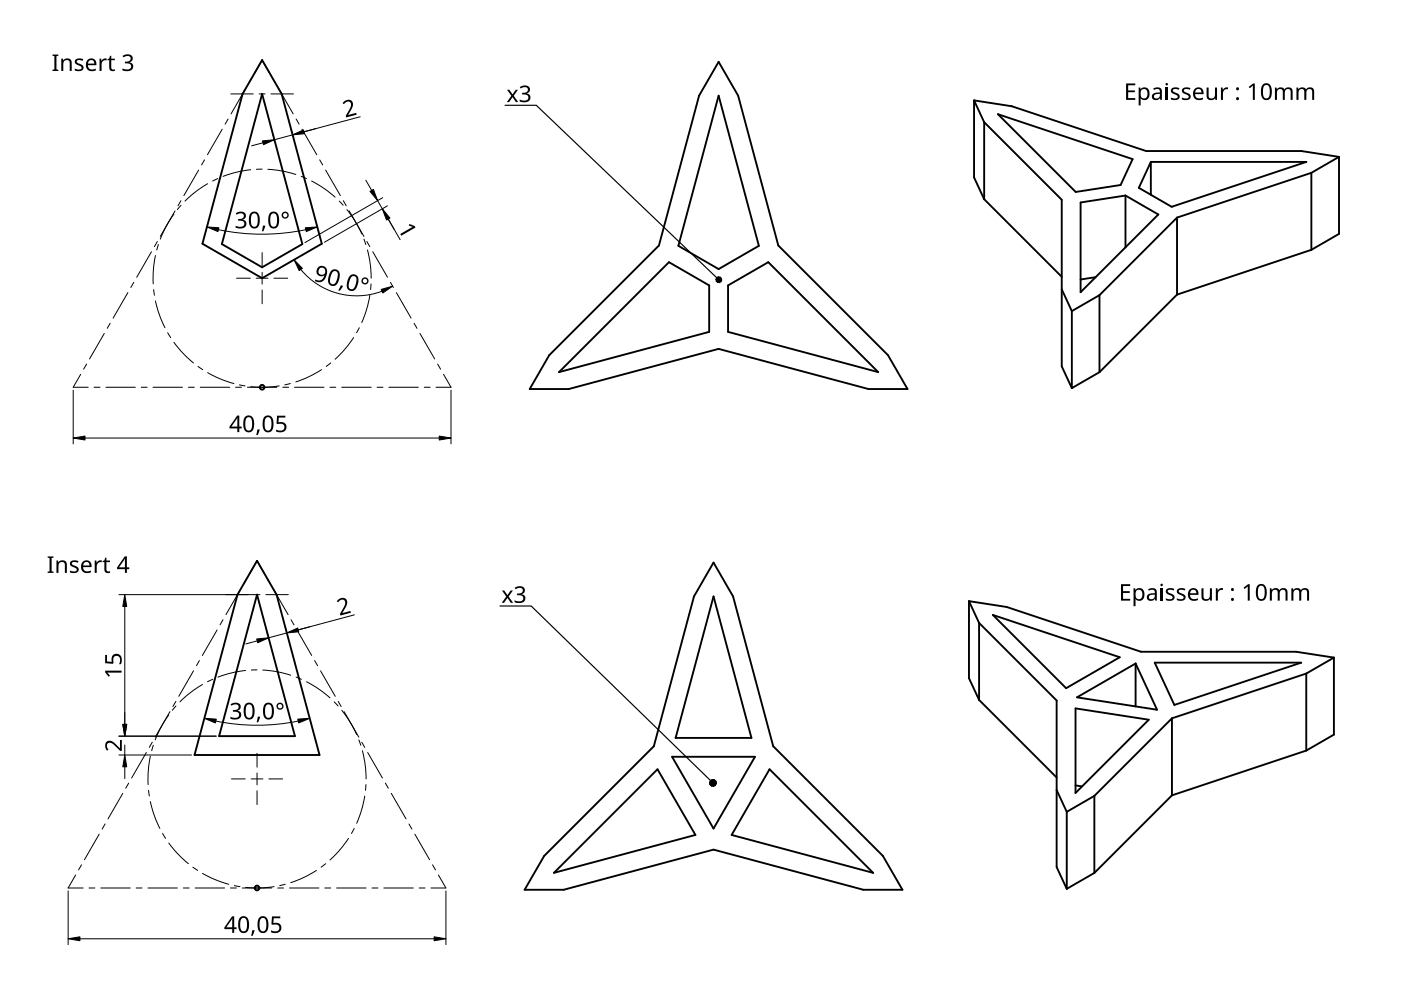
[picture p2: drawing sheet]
<svg xmlns="http://www.w3.org/2000/svg" width="297mm" height="210mm" viewBox="0 0 297 210" stroke-linecap="round" stroke-linejoin="round" font-family="sans-serif">
<path d="M55.6 19.9l8.5 31.9-8.5 4.9-8.6-4.9zM55.6 12.7l4.1 7.2 8.5 31.8-12.6 7.3-12.7-7.3 8.5-31.8zM54.5 118.9l4.1 7.2 9.1 34h-26.5l9.2-34zM54.5 126.1l8 30h-16z" fill="none" stroke="#000" stroke-width=".4"/>
<g fill="none" stroke="#000" stroke-width=".21">
<path d="M52.1 18.7l-3.1 5.4M53.4 16.6l-.7 1.1M54 15.5l1.6-2.8 1.6 2.8M57.8 16.6l.6 1.1M59 18.7l3.2 5.4M42.1 36.1l-3.1 5.4M43.4 33.9l-.7 1.1M44 39a23.1 23.1 0 0 0-4.8 3.6M46.2 37.9l-1.1 .5M47.1 27.4l-3.1 5.4M48.4 25.2l-.7 1.1M53.2 36a23.1 23.1 0 0 0-5.9 1.4"/>
<path d="M55.6 35.9h-1.2M56.8 35.9a23.1 23.1 0 0 1 5.9 1.1M62.8 25.2l.6 1.1M63.9 37.4l1.1 .5M64 27.4l3.2 5.4M66.1 38.4a23.1 23.1 0 0 1 4.9 3.4M67.8 33.9l.6 1.1M69 36.1l3.2 5.4M28.4 59.9l-.7 1.1M32.1 53.4l-3.1 5.4M33 54.2a23.1 23.1 0 0 0-.5 6M33.4 51.2l-.7 1.1"/>
<path d="M33.6 51.8l-.4 1.2M36.9 45.4a23.1 23.1 0 0 0-2.9 5.3M37.1 44.7l-3.1 5.4M38.4 42.6l-.7 1M38.4 43.5l-.8 .9M71.9 42.6l.9 .9M72.8 42.6l.6 1M73.5 44.4a23.1 23.1 0 0 1 3.2 5.2M74 44.7l3.2 5.4M77.2 50.7l.4 1.1M77.8 51.2l.6 1.1M77.9 53a23.1 23.1 0 0 1 .8 6"/>
<path d="M79 53.4l3.2 5.4M82.8 59.9l.6 1.1M17.1 79.4l-1.6 2.7h3.2M18.4 77.2l-.7 1.1M22.1 70.7l-3.1 5.4M23.4 68.5l-.7 1.1M27.1 62l-3.1 5.5M32.6 61.4l.1 1.2M33 63.8a23.1 23.1 0 0 0 2 5.7M35.5 70.5l.7 1.1M36.9 72.6a23.1 23.1 0 0 0 4.1 4.4M42 77.7l1 .7"/>
<path d="M44 79a23.1 23.1 0 0 0 5.6 2.3M68.2 78.4a23.1 23.1 0 0 1-5.5 2.6M70.1 77l-.9 .7M75 71.6a23.1 23.1 0 0 1-4 4.6M76.2 69.5l-.6 1M78.4 62.6a23.1 23.1 0 0 1-1.7 5.8M78.7 60.2l-.1 1.2M84 62l3.2 5.5M87.8 68.5l.6 1.1M89 70.7l3.2 5.4M92.8 77.2l.6 1.1M94 79.4l1.6 2.7h-3.1"/>
<path d="M19.9 82.1h1.3M22.4 82.1h6.3M29.9 82.1h1.3M32.4 82.1h6.3M39.9 82.1h1.3M42.4 82.1h6.3M49.9 82.1h1.3M50.8 81.6l1.2 .2M52.4 82.1h6.3M59.2 81.8a23.1 23.1 0 0 1-6 .2M59.9 82.1h1.3M61.6 81.3l-1.2 .3"/>
<path d="M62.4 82.1h6.3M69.9 82.1h1.3M72.4 82.1h6.3M79.9 82.1h1.3M82.5 82.1h6.2M90 82.1h1.2M46 133.6l-3.1 5.4M47.3 131.4l-.6 1.1M51 124.9l-3.1 5.4M52.3 122.7l-.6 1.1M52.9 121.7l1.6-2.8 1.6 2.8M56.7 122.7l.6 1.1"/>
<path d="M58 124.9l3.1 5.4M61.7 131.4l.6 1.1M63 133.6l3.1 5.4M31 159.5l-3.1 5.5M32.3 157.4l-.6 1.1M32.5 158l-.3 1.2M35.8 151.6a23.1 23.1 0 0 0-2.9 5.3M36 150.9l-3.1 5.4M37.3 148.7l-.6 1.1M37.3 149.7l-.8 .9M41 142.2l-3.1 5.4M42.3 140.1l-.6 1"/>
<path d="M42.9 145.1a23.1 23.1 0 0 0-4.8 3.7M45.1 144l-1.1 .5M52.1 142.2a23.1 23.1 0 0 0-5.9 1.4M54.5 142l-1.2 .1M55.7 142.1a23.1 23.1 0 0 1 5.9 1.1M62.8 143.6l1.1 .4M65 144.5a23.1 23.1 0 0 1 5 3.5M66.7 140.1l.6 1M68 142.2l3.1 5.4M70.8 148.8l.9 .9M71.7 148.7l.6 1.1M72.5 150.6a23.1 23.1 0 0 1 3.1 5.1"/>
<path d="M73 150.9l3.1 5.4M76.1 156.9l.4 1.1M76.7 157.4l.6 1.1M76.8 159.2a23.1 23.1 0 0 1 .8 6M78 159.5l3.1 5.5M21 176.9l-3.1 5.4M22.3 174.7l-.6 1.1M26 168.2l-3.1 5.4M27.3 166l-.6 1.1M31.5 167.6l.2 1.2M31.9 160.3a23.1 23.1 0 0 0-.5 6.1M31.9 170a23.1 23.1 0 0 0 2 5.7"/>
<path d="M34.5 176.7l.6 1M35.8 178.7a23.1 23.1 0 0 0 4.1 4.4M73.9 177.7a23.1 23.1 0 0 1-3.9 4.6M75.1 175.7l-.6 1M77.3 168.8a23.1 23.1 0 0 1-1.7 5.8M77.6 166.4l-.1 1.2M81.7 166l.6 1.1M83 168.2l3.1 5.4M86.7 174.7l.6 1.1M88 176.9l3.1 5.4M16 185.5l-1.6 2.8h3.2M17.3 183.4l-.6 1"/>
<path d="M18.9 188.3h1.2M21.4 188.3h6.2M28.9 188.3h1.2M31.4 188.3h6.2M38.9 188.3h1.2M40.9 183.9l1 .6M41.4 188.3h6.2M42.9 185.2a23.1 23.1 0 0 0 5.6 2.3M48.9 188.3h1.2M49.7 187.8l1.2 .2M51.4 188.3h6.2M58.1 188a23.1 23.1 0 0 1-6 .2"/>
<path d="M58.9 188.3h1.2M60.5 187.5l-1.2 .3M61.4 188.3h6.2M67.1 184.5a23.1 23.1 0 0 1-5.5 2.6M68.9 188.3h1.2M69 183.1l-.9 .8M71.4 188.3h6.2M78.9 188.3h1.2M81.4 188.3h6.2M88.9 188.3h1.2M91.7 183.4l.6 1M93 185.5l1.5 2.8h-3.1"/>
</g>
<g fill="none" stroke="#000" stroke-width=".4">
<circle cx="55.6" cy="82.1" r=".5"/>
<circle cx="54.5" cy="188.3" r=".5"/>
</g>
<g fill="none" stroke="#000" stroke-width=".4">
<path d="M152.4 13.1l4.1 7.2 8.5 31.8 23.3 23.2 4.1 7.2h-8.3l-31.7-8.5-31.8 8.5h-8.3l4.2-7.2 23.2-23.2 8.5-31.8zM152.4 20.3l8.5 31.8-8.5 5-8.6-5zM206.5 21.3v16.3l2.2 4.6M206.5 21.3l8 1.2 28.5 9.5h32.9l8 1.3M206.5 21.3l2.2 4.6M208.7 25.9l16.4 16.5v35.3l2.2 4.6M208.7 25.9v16.3M211.6 24.2l28.5 9.5-2.5 5.5-9.5 1.5zM244 34.3h33l-28.6 9.5-6.9-4zM244 34.3v7M278 36.6l-28.4 9.5M278 36.6v16.4"/>
<path d="M283.9 33.3v16.3l-5.9 3.4M283.9 33.3l-5.9 3.3M208.7 42.2l16.4 16.5M229.1 42.9l9.5-1.4 7 4-16.5 16.5zM232.3 58.8l-3.2 .5M238.6 41.5v10.9M249.6 46.1l-16.5 16.5M249.6 46.1v16.4M278 53l-28.4 9.5M118.5 78.9l23.3-23.3 8.6 4.9v9.9zM154.4 60.5l8.5-4.9 23.3 23.3-31.8-8.5zM225.1 61.3l2.2 4.7"/>
<path d="M227.3 66v16.3M233.1 62.6l-5.8 3.4M233.1 62.6v16.3M233.1 78.9l-5.8 3.4M249.6 62.5l-16.5 16.4M151.3 119.3l4.1 7.2 8.5 31.7 23.3 23.3 4.1 7.2h-8.2l-31.8-8.6-31.8 8.6h-8.3l4.2-7.2 23.2-23.3 8.5-31.7zM151.3 126.5l8 30h-16.1zM205.4 127.5l8 1.2 28.5 9.5h32.9l8 1.2M205.4 127.5v16.3l2.2 4.6M205.4 127.5l2.2 4.6M207.6 132.1l16.4 16.4v35.3l2.2 4.7M207.6 132.1v16.3"/>
<path d="M210.5 130.4l26.9 9-11.4 6.5zM282.8 139.4v16.4l-5.8 3.3M282.8 139.4l-5.8 3.4M207.6 148.4l16.4 16.5M228 150.2l15.6 2.4-15.6 15.5zM228.3 147.9l12.5-7.2 4.5 9.8zM240.8 140.7v9.1M244.8 140.5h31.1l-26.9 9zM248.5 152.3v16.3M248.5 152.3l-16.5 16.4M277 142.8l-28.5 9.5M277 159.1l-28.5 9.5"/>
<path d="M277 142.8v16.3M139.4 163.1l8 13.9-30 8.1zM142.5 160.5h17.6l-8.8 15.2zM163.2 163.1l21.9 22-30-8.1zM224 167.5l2.2 4.6M226.2 172.1v16.4M228 166.5l1.4 .2M232 168.7l-5.8 3.4M232 168.7v16.4M248.5 168.6l-16.5 16.5M232 185.1l-5.8 3.4"/>
</g>
<g fill="none" stroke="#000" stroke-width=".21">
<path d="M55.8 30.3l-2.5 .6M57.9 28.4l.1 .6M61.7 27.4l.2 .6M76.4 24.8l-18.2 4.8M77.6 38.2l1.2 2.2M46.3 48.7a45.2 45.2 0 0 0 18.5 0M63.8 57.1a15.3 15.3 0 0 0 17.2 4.6M80.1 42.5l4.7 8.3M81.1 41.9l-16.5 9.5M82.1 43.6l-13.3 7.8M15.5 82.7v11.4M18 92.9h75.1"/>
<path d="M95.6 82.7v11.4M25.2 126.1h28.7M26.5 128.6v25M54.5 135.9l-2.4 .6M56.6 134l.2 .6M60.5 133l.2 .6M75.1 130.4l-18.2 4.8M25.2 156.1h20.6M26.5 158v2.1M63.2 152.9a43.1 43.1 0 0 1-17.4 0M25.2 160.1h15.4M26.5 162.6v2.5"/>
<path d="M14.4 188.9v11.4M16.9 199h75.1M94.5 188.9v11.4"/>
</g>
<g fill="#000" stroke="#000" stroke-width=".21">
<path d="M55.7 29.9l2.5-.3-2.3 1.1zM62 28.6l2.3-1.1 .3 .8zM43.9 48.1l2.5 .2-.2 .8zM62.3 55.1l1.8 1.8-.7 .5zM64.7 48.3l2.6-.2-2.4 1zM78.4 40.6l.8-.4 .9 2.3zM81.1 44.3l1.6 1.9-.8 .4zM151.8 59.2l.6 .1-.5 .3zM151.9 59.6l.5-.3-.3 .6zM151.9 58.9l.5 .4-.6-.1zM152.4 59.3l.1 .6h-.4zM151.9 58.9l.4-.2 .1 .6z"/>
<path d="M152.4 59.3l.5 .4-.4 .2zM152.3 58.7h.4l-.3 .6zM152.4 59.3l.6 .1-.1 .3zM152.7 58.7l.3 .3-.6 .3zM152.4 59.3l.6-.3v.4zM80.8 61.4l2.4-.7-2 1.4zM15.5 92.9l2.5-.4v.8zM93.1 92.5l2.5 .4-2.5 .4zM26.5 126.1l.4 2.5h-.9zM54.4 135.5l2.5-.3-2.3 1.1zM60.8 134.2l2.3-1.1 .2 .9zM26 153.6h.9l-.4 2.5z"/>
<path d="M43.3 152.3l2.6 .2-.2 .8zM63.1 152.5l2.6-.2-2.4 1zM26.5 160.1l.4 2.5h-.9zM150.4 165.9l.8 .1-.7 .3zM150.5 166.3l.7-.3-.4 .7zM150.6 165.5l.6 .5-.8-.1zM151.2 166l.1 .7h-.5zM150.6 165.5l.4-.2 .2 .7zM151.2 166l.5 .5-.4 .2zM151 165.3h.5l-.3 .7zM151.2 166l.7 .1-.2 .4zM151.5 165.3l.3 .4-.6 .3z"/>
<path d="M151.2 166l.6-.3 .1 .4zM14.4 199l2.5-.4v.9zM92 198.6l2.5 .4-2.5 .5z"/>
</g>
<g fill="#000">
<path d="M11.1 11.6h1.3v.2l-.4 .1v2.8l.4 .1v.2h-1.3v-.2l.4-.1v-2.8l-.4-.1zM13 12.4h.3l.1 .4a1 1 0 0 1 1.1-.4 1 1 0 0 1 .7 .9v1.7h-.4v-1.6a.7 .7 0 0 0-.9-.6 .7 .7 0 0 0-.5 .9v1.3h-.4zM16 12.7a1.54 1.54 0 0 1 1.7-.1l-.2 .3-.7-.2-.5 .2v.3l.6 .3a.79 .79 0 0 1 .8 1 .79 .79 0 0 1-1 .6l-.9-.2v-.4l.5 .2a.63 .63 0 0 0 1-.4l-.6-.4a.78 .78 0 0 1-.7-1.2zM21.1 12.4h.4v.5l.5-.4 .6-.1v.4h-.5a.84 .84 0 0 0-.6 .9v1.3h-.4zM23.3 11.8h.3v.6h.7v.4h-.7v1.5l.2 .4h.6v.3a.8 .8 0 0 1-1.2-.7v-1.5h-.4v-.2l.4-.2zM26 11.9a1.25 1.25 0 0 1 1.2-.4 1.25 1.25 0 0 1 .9 .9 .85 .85 0 0 1-.7 .8 .93 .93 0 0 1 .9 1.1 .93 .93 0 0 1-1.1 .8l-1.2-.2v-.4a1.24 1.24 0 0 0 1.8-.3 .71 .71 0 0 0-1-.8h-.3v-.3a.81 .81 0 0 0 .9-.1 .81 .81 0 0 0 .3-.8 1.02 1.02 0 0 0-1.5 0zM110.2 18.5a1.25 1.25 0 0 1 1.2-.4 1.25 1.25 0 0 1 1 .9 .85 .85 0 0 1-.8 .8 .93 .93 0 0 1 .9 1.1 .93 .93 0 0 1-1.1 .8l-1.2-.2v-.4a1.24 1.24 0 0 0 1.8-.3 .71 .71 0 0 0-1-.8h-.3v-.3a.81 .81 0 0 0 .9-.1 .81 .81 0 0 0 .3-.8 1.02 1.02 0 0 0-1.5 0zM255.8 18.6h.4v1.6a.7 .7 0 0 0 .9 .7 .7 .7 0 0 0 .5-1v-1.3h.4v2.6h-.3l-.1-.4a1.01 1.01 0 0 1-1.1 .4 1.01 1.01 0 0 1-.7-.9zM258.9 18.6h.3l.1 .4 .4-.4 .7-.1-.1 .4h-.4a.84 .84 0 0 0-.6 .9v1.4h-.4zM72.8 21.6a1.14 1.14 0 0 1 1.7-.3 1.14 1.14 0 0 1 .1 1.8l-.8 1.3 1.7-.5 .1 .4-2.2 .6-.1-.3 .8-1.4a.98 .98 0 0 0-.2-1.7l-.4 .1-.6 .5-.3-.2zM107.5 19h.5l.7 1 .6-1h.5l-.9 1.3 1 1.3h-.5l-.7-1-.8 1h-.4l.9-1.3zM238.8 17.7h1.9v.4h-1.5v1.1h1.4v.4h-1.4v1.2h1.5v.4h-1.9z"/>
<path d="M248.4 18.8a1.54 1.54 0 0 1 1.7-.1l-.2 .3-.7-.1-.5 .2v.3l.6 .3a.79 .79 0 0 1 .8 .9 .79 .79 0 0 1-1 .6l-.9-.1v-.4l.5 .1a.63 .63 0 0 0 1-.4l-.6-.4a.78 .78 0 0 1-.7-1.2zM250.7 18.8a1.54 1.54 0 0 1 1.7-.1l-.1 .3-.8-.1-.5 .2 .1 .3 .6 .3a.79 .79 0 0 1 .7 .9 .79 .79 0 0 1-1 .6l-.8-.1v-.4l.4 .1a.63 .63 0 0 0 1-.4l-.6-.4a.78 .78 0 0 1-.7-1.2zM264.7 18.4l1-.7h.3v3.5h-.4v-3.1l-.6 .6zM270.3 18.6h.4v.3a.99 .99 0 0 1 1.6 .1 .93 .93 0 0 1 1.1-.4 .93 .93 0 0 1 .7 .9v1.7h-.5v-1.7a.64 .64 0 0 0-.7-.6 .64 .64 0 0 0-.5 .8v1.5h-.4v-1.7a.66 .66 0 0 0-.9-.6 .66 .66 0 0 0-.4 .9v1.4h-.4zM274.9 18.6h.3l.1 .3a.99 .99 0 0 1 1.6 .1 .93 .93 0 0 1 1.1-.4 .93 .93 0 0 1 .6 .9v1.7h-.4v-1.7a.64 .64 0 0 0-.8-.6 .64 .64 0 0 0-.4 .8v1.5h-.5v-1.7a.66 .66 0 0 0-.8-.6 .66 .66 0 0 0-.4 .9v1.4h-.4zM50 45.2a1.25 1.25 0 0 1 1.2-.4 1.25 1.25 0 0 1 .9 .9 .85 .85 0 0 1-.7 .9 .93 .93 0 0 1 .9 1 .93 .93 0 0 1-1.1 .8l-1.2-.1v-.4a1.24 1.24 0 0 0 1.8-.3 .71 .71 0 0 0-1-.8h-.3v-.4a.81 .81 0 0 0 .9 0 .81 .81 0 0 0 .3-.9 1.02 1.02 0 0 0-1.5 0zM55.8 47.8l.5 .1-.5 1.1h-.3zM86.8 47.5l1.1 .4 .2 .3-3 1.8-.2-.4 2.6-1.5-.8-.3zM72.3 60.5l.4 .2-.7 1-.3-.1zM54.6 91.1h.5l-.5 1.2h-.3zM58.8 88.1h1.7v.4h-1.4l-.1 1a1.17 1.17 0 0 1 1.8 1 1.17 1.17 0 0 1-1.6 1.2l-.7-.2v-.4a1.03 1.03 0 0 0 1.1 .3 1.03 1.03 0 0 0 .7-.8 .93 .93 0 0 0-1.5-.7l-.2-.1zM20.1 118.8h.3l.1 .5 .5-.4 .6-.1v.4h-.5a.84 .84 0 0 0-.6 .9v1.4h-.4z"/>
<path d="M10.1 118h1.3v.2l-.5 .1v2.8l.5 .1v.3h-1.3v-.3l.4-.1v-2.8l-.4-.1zM12 118.8h.3l.1 .4a1 1 0 0 1 1.1-.4 1 1 0 0 1 .7 1v1.7h-.4v-1.7a.7 .7 0 0 0-.9-.6 .7 .7 0 0 0-.5 .9v1.4h-.4zM15 119.1a1.54 1.54 0 0 1 1.6-.1l-.1 .3-.7-.1-.5 .1v.4l.6 .3a.79 .79 0 0 1 .8 .9 .79 .79 0 0 1-1.1 .6l-.8-.2v-.3l.4 .1a.63 .63 0 0 0 1.1-.4l-.7-.4a.78 .78 0 0 1-.6-1.2zM22.3 118.2h.3v.6h.7v.4h-.7v1.5l.2 .4h.5v.3a.8 .8 0 0 1-1.2-.7v-1.5h-.3v-.2l.3-.2zM22.3 138.9h.4v1.3l1 .1a1.17 1.17 0 0 1 1-1.7 1.17 1.17 0 0 1 1.1 1.6l-.2 .6h-.4a1.03 1.03 0 0 0 .3-1 1.03 1.03 0 0 0-.8-.7 .93 .93 0 0 0-.6 1.4l-.2 .2-1.6-.1zM71.6 127.2a1.14 1.14 0 0 1 1.7-.3 1.14 1.14 0 0 1 0 1.8l-.7 1.3 1.7-.5 .1 .4-2.2 .6-.1-.3 .8-1.4a.98 .98 0 0 0-.2-1.7l-.5 .1-.5 .5-.3-.2zM106.4 125.2h.5l.7 1 .7-1h.4l-.9 1.3 1 1.3h-.5l-.7-1-.7 1h-.5l.9-1.3zM109.1 124.6a1.25 1.25 0 0 1 1.3-.4 1.25 1.25 0 0 1 .9 .9 .85 .85 0 0 1-.7 .9 .93 .93 0 0 1 .8 1 .93 .93 0 0 1-1 .8l-1.3-.1v-.4a1.24 1.24 0 0 0 1.8-.3 .71 .71 0 0 0-.9-.8h-.4v-.4a.81 .81 0 0 0 .9 0 .81 .81 0 0 0 .3-.8 1.02 1.02 0 0 0-1.5-.1zM237.7 123.9h1.9v.4h-1.5v1h1.4v.4h-1.4v1.3h1.5v.3h-1.9zM247.3 125a1.54 1.54 0 0 1 1.7-.1l-.2 .3-.7-.2-.5 .2v.3l.7 .3a.79 .79 0 0 1 .7 1 .79 .79 0 0 1-1 .6l-.8-.2v-.4l.4 .2a.63 .63 0 0 0 1-.4l-.6-.4a.78 .78 0 0 1-.7-1.2zM249.7 125a1.54 1.54 0 0 1 1.6-.1l-.1 .3-.7-.2-.6 .2 .1 .3 .6 .3a.79 .79 0 0 1 .8 1 .79 .79 0 0 1-1.1 .6l-.8-.2v-.4l.4 .2a.63 .63 0 0 0 1.1-.4l-.7-.4a.78 .78 0 0 1-.6-1.2zM254.7 124.7h.5v1.7a.7 .7 0 0 0 .8 .6 .7 .7 0 0 0 .5-.9v-1.4h.5v2.6h-.4l-.1-.3a1.01 1.01 0 0 1-1.1 .3 1.01 1.01 0 0 1-.7-.9z"/>
<path d="M257.8 124.7h.3l.1 .5 .5-.4 .6-.1v.4h-.5a.84 .84 0 0 0-.6 .9v1.3h-.4zM263.7 124.6l.9-.7h.4v3.4h-.5l.1-3-.7 .6zM269.2 124.7h.4v.4a.99 .99 0 0 1 1.7 0 .93 .93 0 0 1 1-.4 .93 .93 0 0 1 .7 .9v1.7h-.4v-1.6a.64 .64 0 0 0-.8-.7 .64 .64 0 0 0-.5 .9v1.4h-.4v-1.6a.66 .66 0 0 0-.8-.6 .66 .66 0 0 0-.4 .9v1.3h-.5zM273.8 124.7h.3l.1 .4a.99 .99 0 0 1 1.6 0 .93 .93 0 0 1 1.1-.4 .93 .93 0 0 1 .7 .9v1.7h-.5v-1.6a.64 .64 0 0 0-.7-.7 .64 .64 0 0 0-.5 .9v1.4h-.4v-1.6a.66 .66 0 0 0-.9-.6 .66 .66 0 0 0-.4 .9v1.3h-.4zM22.3 142.2h3.5v.4h-3.1l.6 .7-.3 .2-.7-1zM22.5 157.3a1.5 1.5 0 0 1 2.2 .6l.7 .8v-1.8h.4v2.3h-.3l-1.1-1.1a.98 .98 0 0 0-1.7-.3v.5l.3 .6-.3 .3a1.47 1.47 0 0 1-.2-1.9zM48.9 149.3a1.25 1.25 0 0 1 1.2-.4 1.25 1.25 0 0 1 .9 .9 .85 .85 0 0 1-.7 .9 .93 .93 0 0 1 .9 1 .93 .93 0 0 1-1.1 .8l-1.2-.1v-.4a1.24 1.24 0 0 0 1.8-.3 .71 .71 0 0 0-1-.8h-.3v-.4a.81 .81 0 0 0 .9 0 .81 .81 0 0 0 .3-.8 1.02 1.02 0 0 0-1.5-.1zM54.7 151.9l.5 .1-.5 1.1h-.3zM53.5 197.2l.5 .1-.4 1.1h-.4zM57.7 194.3h1.7v.4h-1.4v1a1.17 1.17 0 0 1 1.7 1 1.17 1.17 0 0 1-1.6 1.1l-.6-.2v-.4a1.03 1.03 0 0 0 1 .3 1.03 1.03 0 0 0 .7-.8 .93 .93 0 0 0-1.4-.6l-.3-.2z"/>
<path d="M18.5 12.8a1.13 1.13 0 0 1 1.4-.3 1.13 1.13 0 0 1 .5 1.3h-1.8a1 1 0 0 0 .6 .9 1 1 0 0 0 1.1-.2v.4a1.42 1.42 0 0 1-1.8-.3 1.42 1.42 0 0 1 0-1.8zM18.9 12.9l-.2 .6h1.3a.65 .65 0 0 0-.4-.7 .65 .65 0 0 0-.7 .1z"/>
<path d="M267.8 17.9a1.16 1.16 0 0 1 1.3-.1 1.16 1.16 0 0 1 .5 1.2 1.69 1.69 0 0 1-1 2.2 1.27 1.27 0 0 1-1.3-1.6l.1-1zM268 18.2a2.16 2.16 0 0 0 .3 2.6 .82 .82 0 0 0 .9-1 1.35 1.35 0 0 0-.7-1.8z"/>
<path d="M241.4 18.6h.4v.3a1.09 1.09 0 0 1 1.4-.3 1.09 1.09 0 0 1 .5 1.3 1.11 1.11 0 0 1-.5 1.2 1.11 1.11 0 0 1-1.4-.2v1.5h-.4zM242 19.1l-.1 .5a.9 .9 0 0 0 .8 1.3 1.1 1.1 0 0 0 .6-1.1 1.1 1.1 0 0 0-.7-.9z"/>
<path d="M244.5 18.7a1.07 1.07 0 0 1 1.1-.2 1.07 1.07 0 0 1 .7 .9v1.8h-.3l-.1-.4a.85 .85 0 0 1-1.3 .3 .85 .85 0 0 1 .1-1.3l1.2-.2a.61 .61 0 0 0-.2-.7 .61 .61 0 0 0-.7 0l-.4 .2zM244.8 20.1l-.1 .1a.55 .55 0 0 0 .3 .7 .55 .55 0 0 0 .7-.2l.2-.8z"/>
<path d="M253.3 18.9a1.13 1.13 0 0 1 1.3-.3 1.13 1.13 0 0 1 .6 1.4h-1.8a1 1 0 0 0 .6 .9 1 1 0 0 0 1.1-.2v.4a1.42 1.42 0 0 1-1.9-.3 1.42 1.42 0 0 1 .1-1.9zM253.6 19.1l-.2 .5h1.3a.65 .65 0 0 0-.3-.7 .65 .65 0 0 0-.8 .2z"/>
<path d="M53.2 45.1a1.16 1.16 0 0 1 1.3-.1 1.16 1.16 0 0 1 .6 1.2 1.68 1.68 0 0 1-1 2.2 1.27 1.27 0 0 1-1.3-1.5l.1-1.2zM53.5 45.4a2.16 2.16 0 0 0 .2 2.7 .82 .82 0 0 0 .9-1.1 1.35 1.35 0 0 0-.7-1.8z"/>
<path d="M57.3 45.1a1.16 1.16 0 0 1 1.3-.1 1.16 1.16 0 0 1 .6 1.2 1.69 1.69 0 0 1-1 2.2 1.27 1.27 0 0 1-1.3-1.5l.1-1.2zM57.6 45.4a2.16 2.16 0 0 0 .2 2.7 .82 .82 0 0 0 .9-1.1 1.35 1.35 0 0 0-.7-1.8z"/>
<path d="M59.7 45.6a.75 .75 0 0 1 1.5 0 .75 .75 0 0 1-1.5 0zM60 45.6a.46 .46 0 0 0 .9 0 .46 .46 0 0 0-.9 0z"/>
<path d="M67.5 56.6a1.21 1.21 0 0 1 1.5 .1 1.21 1.21 0 0 1 .3 1.5 1.64 1.64 0 0 1-2.5 1.4l.1-.4a1.16 1.16 0 0 0 1.2 .2 1.16 1.16 0 0 0 .6-1 1.07 1.07 0 0 1-1.5-.3 1.07 1.07 0 0 1 .3-1.5zM67.5 57.5a.76 .76 0 0 0 1.5 0 .76 .76 0 0 0-1.5 0z"/>
<path d="M70.3 57.3a1.14 1.14 0 0 1 1.4 .1 1.14 1.14 0 0 1 .3 1.4 1.69 1.69 0 0 1-1.5 1.8 1.27 1.27 0 0 1-.9-1.8l.4-1zM70.5 57.7l-.5 1.6a.69 .69 0 0 0 .4 1 .69 .69 0 0 0 .9-.6 1.9 1.9 0 0 0 0-2.1l-.5-.1z"/>
<path d="M76.6 59.6a.75 .75 0 0 1 1.5 0 .75 .75 0 0 1-1.5 0zM76.9 59.6a.46 .46 0 0 0 .9 0 .46 .46 0 0 0-.9 0z"/>
<path d="M74.3 58.4a1.14 1.14 0 0 1 1.4 0 1.14 1.14 0 0 1 .3 1.4 1.69 1.69 0 0 1-1.6 1.9 1.27 1.27 0 0 1-.8-1.9l.3-.9zM74.5 58.7l-.6 1.7a.69 .69 0 0 0 .5 .9 .69 .69 0 0 0 .9-.6 1.91 1.91 0 0 0 0-2.1h-.5z"/>
<path d="M50.3 88.1h.4v2.3h.5v.4h-.5v.8h-.4v-.8h-1.7v-.3zM50.3 88.6l-1.2 1.8h1.2z"/>
<path d="M52 88.3a1.16 1.16 0 0 1 1.3 0 1.16 1.16 0 0 1 .6 1.2 1.69 1.69 0 0 1-1 2.2 1.27 1.27 0 0 1-1.3-1.6l.1-1.2zM52.3 88.6a2.16 2.16 0 0 0 .3 2.7 .82 .82 0 0 0 .8-1.1 1.35 1.35 0 0 0-.7-1.8z"/>
<path d="M56.1 88.3a1.16 1.16 0 0 1 1.3 0 1.16 1.16 0 0 1 .6 1.2 1.69 1.69 0 0 1-1 2.2 1.27 1.27 0 0 1-1.3-1.6l.1-1.2zM56.4 88.6a2.16 2.16 0 0 0 .3 2.7 .82 .82 0 0 0 .8-1.1 1.35 1.35 0 0 0-.7-1.8z"/>
<path d="M17.5 119.2a1.13 1.13 0 0 1 1.4-.3 1.13 1.13 0 0 1 .5 1.3h-1.8a1 1 0 0 0 .6 1 1 1 0 0 0 1.1-.2v.3a1.42 1.42 0 0 1-1.9-.2 1.42 1.42 0 0 1 .1-1.9zM17.8 119.3l-.2 .6h1.4a.65 .65 0 0 0-.4-.7 .65 .65 0 0 0-.8 .1z"/>
<path d="M26.5 118h.4v2.3h.5v.4h-.5v.8h-.4v-.8h-1.7v-.4zM26.5 118.4l-1.3 1.9h1.3z"/>
<path d="M240.3 124.7h.4v.4a1.09 1.09 0 0 1 1.4-.3 1.09 1.09 0 0 1 .6 1.2 1.11 1.11 0 0 1-.6 1.3 1.11 1.11 0 0 1-1.4-.3l.1 1.5h-.5zM240.9 125.3l-.1 .4a.9 .9 0 0 0 .9 1.3 1.1 1.1 0 0 0 .5-1 1.1 1.1 0 0 0-.7-1z"/>
<path d="M243.4 124.9a1.07 1.07 0 0 1 1.2-.2 1.07 1.07 0 0 1 .7 .9v1.7h-.3l-.1-.3a.85 .85 0 0 1-1.4 .3 .85 .85 0 0 1 .1-1.4l1.2-.1a.61 .61 0 0 0-.2-.7 .61 .61 0 0 0-.7 0l-.3 .1zM243.7 126.3l-.1 .1a.55 .55 0 0 0 .3 .7 .55 .55 0 0 0 .7-.2l.2-.8z"/>
<path d="M252.2 125.1a1.13 1.13 0 0 1 1.4-.3 1.13 1.13 0 0 1 .5 1.3h-1.8a1 1 0 0 0 .6 .9 1 1 0 0 0 1.1-.1v.3a1.42 1.42 0 0 1-1.9-.3 1.42 1.42 0 0 1 .1-1.8zM252.5 125.2l-.2 .6h1.4a.65 .65 0 0 0-.4-.7 .65 .65 0 0 0-.8 .1z"/>
<path d="M266.7 124.1a1.16 1.16 0 0 1 1.3-.1 1.16 1.16 0 0 1 .6 1.2 1.69 1.69 0 0 1-1 2.2 1.27 1.27 0 0 1-1.3-1.6l.1-1.2zM267 124.4a2.16 2.16 0 0 0 .2 2.6 .82 .82 0 0 0 .9-1.1 1.35 1.35 0 0 0-.7-1.7z"/>
<path d="M52.1 149.2a1.16 1.16 0 0 1 1.3-.1 1.16 1.16 0 0 1 .6 1.3 1.69 1.69 0 0 1-1 2.2 1.27 1.27 0 0 1-1.3-1.6l.1-1.2zM52.4 149.5a2.16 2.16 0 0 0 .2 2.7 .82 .82 0 0 0 .9-1.1 1.35 1.35 0 0 0-.7-1.8z"/>
<path d="M56.2 149.2a1.16 1.16 0 0 1 1.3-.1 1.16 1.16 0 0 1 .6 1.3 1.69 1.69 0 0 1-1 2.2 1.27 1.27 0 0 1-1.3-1.6l.1-1.2zM56.5 149.5a2.16 2.16 0 0 0 .2 2.7 .82 .82 0 0 0 .9-1.1 1.35 1.35 0 0 0-.7-1.8z"/>
<path d="M58.6 149.7a.75 .75 0 0 1 1.5 0 .75 .75 0 0 1-1.5 0zM58.9 149.7a.46 .46 0 0 0 .9 0 .46 .46 0 0 0-.9 0z"/>
<path d="M49.2 194.3h.5v2.3h.5v.4h-.5v.8h-.5v-.8h-1.6v-.4zM49.2 194.7l-1.2 1.9h1.2z"/>
<path d="M50.9 194.5a1.16 1.16 0 0 1 1.4-.1 1.16 1.16 0 0 1 .5 1.2 1.69 1.69 0 0 1-1 2.2 1.27 1.27 0 0 1-1.3-1.5l.1-1.1zM51.2 194.8a2.16 2.16 0 0 0 .3 2.7 .82 .82 0 0 0 .9-1.1 1.35 1.35 0 0 0-.8-1.8z"/>
<path d="M55 194.5a1.16 1.16 0 0 1 1.4-.1 1.16 1.16 0 0 1 .5 1.2 1.69 1.69 0 0 1-1 2.2 1.27 1.27 0 0 1-1.3-1.5l.1-1.2zM55.3 194.8a2.16 2.16 0 0 0 .3 2.7 .82 .82 0 0 0 .9-1.1 1.35 1.35 0 0 0-.8-1.8z"/>
<circle cx="247.4" cy="17.9" r=".27"/>
<circle cx="262.4" cy="18.8" r=".32"/>
<circle cx="262.4" cy="20.9" r=".31"/>
<circle cx="246.3" cy="124" r=".27"/>
<circle cx="261.3" cy="127.1" r=".31"/>
<circle cx="261.3" cy="125" r=".32"/>
</g>
<path d="M107.1 22.3h6.6l38.5 36.8M106 128.5h6.6l38.3 37.2" fill="none" stroke="#000" stroke-width=".25"/>
<path d="M50.1 59h3M54.3 59h2.5M55.6 53.6v2.9M55.6 57.7v2.5M58.1 59h2.9M55.6 61.5v2.9M54.5 159.7v2.9M49.1 165.2h2.9M53.2 165.2h2.5M54.5 163.9v2.5M54.5 167.7v2.9M57 165.2h2.9" fill="none" stroke="#000" stroke-width=".21"/>
<path d="M247.4 18.6v2.6M246.3 124.7v2.6" fill="none" stroke="#000" stroke-width=".43"/>
<path d="M48.9 19.9h4.8M54.9 19.9h1.3M57.4 19.9h4.8M47.9 126.1h4.7M53.9 126.1h1.2M56.4 126.1h4.7" fill="none" stroke="#000" stroke-width=".21"/>
</svg>
